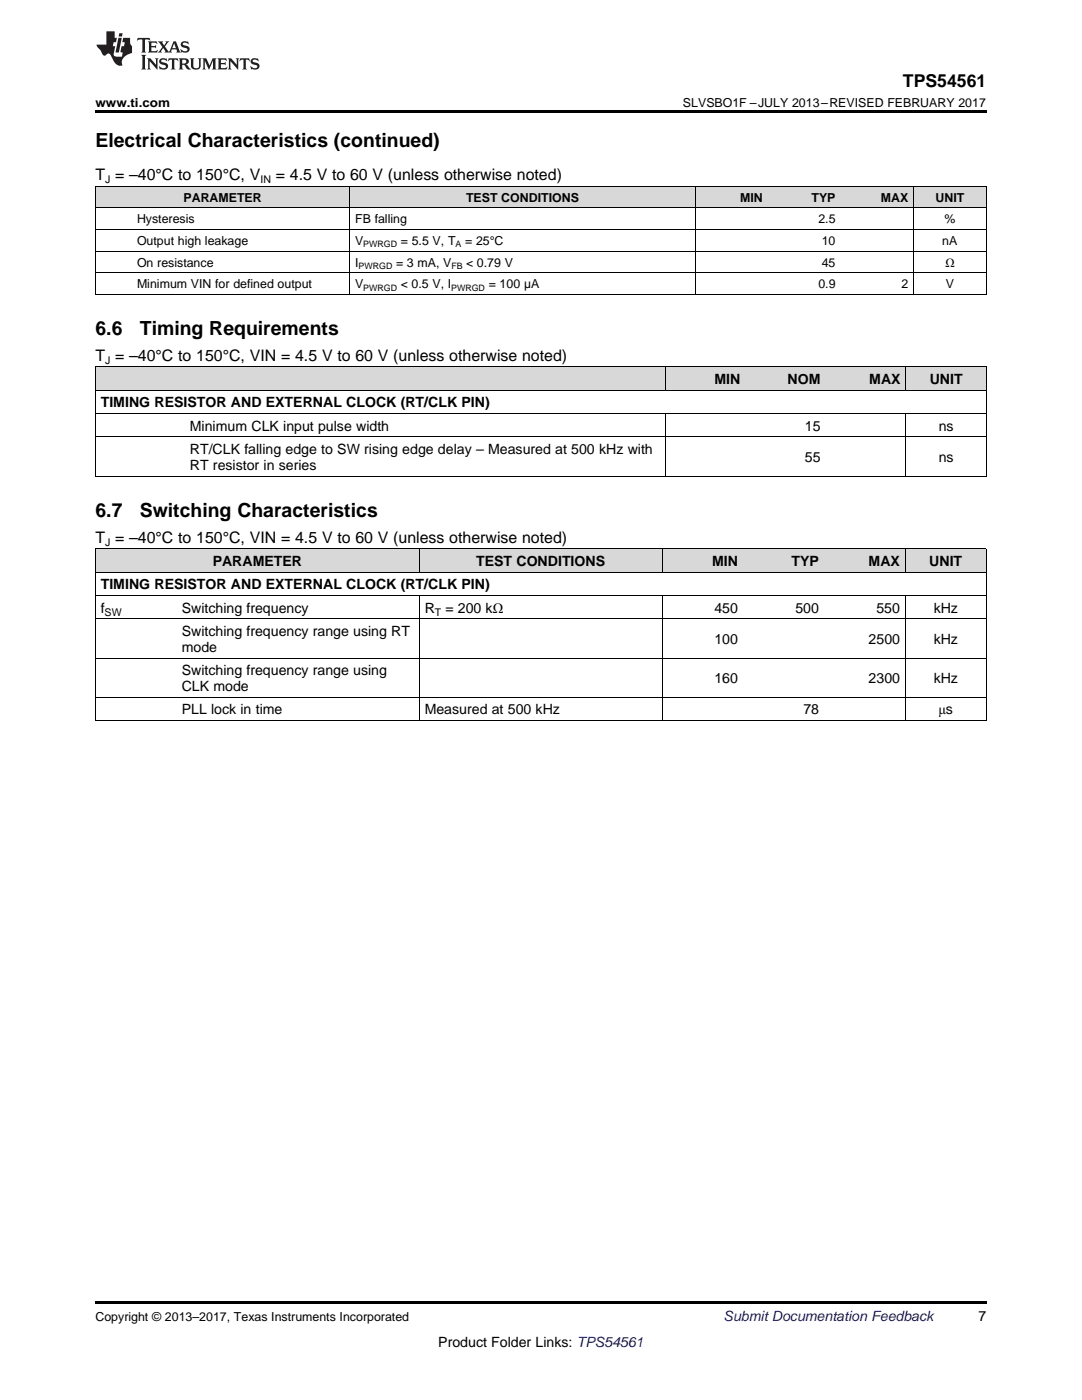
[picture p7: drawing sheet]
<svg xmlns="http://www.w3.org/2000/svg" width="216mm" height="279mm" viewBox="0 0 216 279" stroke-linecap="round" stroke-linejoin="round" font-family="sans-serif">
<defs><g id="words">
<g font-size="3.9">
<text x="19" y="29.3">Electrical Characteristics (continued)</text>
<text x="19" y="66.9">6.6</text>
<text x="27.9" y="66.9">Timing Requirements</text>
<text x="19" y="103.2">6.7</text>
<text x="27.9" y="103.2">Switching Characteristics</text>
</g>
<text font-size="3.5" x="180.2" y="17.3">TPS54561</text>
<g font-size="3.2">
<text x="19" y="36">T = –40°C to 150°C, V</text>
<text x="55" y="36">= 4.5 V to 60 V (unless otherwise noted)</text>
<text x="19" y="72">T = –40°C to 150°C, VIN = 4.5 V to 60 V (unless otherwise noted)</text>
<text x="19" y="108.3">T = –40°C to 150°C, VIN = 4.5 V to 60 V (unless otherwise noted)</text>
</g>
<g font-size="2.8">
<text x="142.6" y="76.7">MIN</text>
<text x="157.2" y="76.7">NOM</text>
<text x="173.5" y="76.7">MAX</text>
<text x="185.5" y="76.7">UNIT</text>
<text x="20.1" y="81.3">TIMING RESISTOR AND EXTERNAL CLOCK (RT/CLK PIN)</text>
<text x="37.9" y="86">Minimum CLK input pulse width</text>
<text x="160.6" y="86">15</text>
<text x="187.3" y="86">ns</text>
<text x="37.9" y="90.6">RT/CLK falling edge to SW rising edge delay – Measured at 500 kHz with</text>
<text x="37.9" y="93.8">RT resistor in series</text>
<text x="160.6" y="92.2">55</text>
<text x="187.3" y="92.2">ns</text>
<text x="42.4" y="113">PARAMETER</text>
<text x="95" y="113">TEST CONDITIONS</text>
<text x="142.1" y="113">MIN</text>
<text x="157.9" y="113">TYP</text>
<text x="173.3" y="113">MAX</text>
<text x="185.4" y="113">UNIT</text>
<text x="20.1" y="117.6">TIMING RESISTOR AND EXTERNAL CLOCK (RT/CLK PIN)</text>
<text x="20.1" y="122.3">f</text>
<text x="36.3" y="122.3">Switching frequency</text>
<text x="84.7" y="122.3">R</text>
<text x="88.9" y="122.3">= 200 kΩ</text>
<text x="142.6" y="122.3">450</text>
<text x="158.7" y="122.3">500</text>
<text x="174.9" y="122.3">550</text>
<text x="186.3" y="122.3">kHz</text>
<text x="36.3" y="126.9">Switching frequency range using RT</text>
<text x="36.3" y="130.1">mode</text>
<text x="142.6" y="128.5">100</text>
<text x="173.3" y="128.5">2500</text>
<text x="186.3" y="128.5">kHz</text>
<text x="36.3" y="134.8">Switching frequency range using</text>
<text x="36.3" y="137.9">CLK mode</text>
<text x="142.6" y="136.3">160</text>
<text x="173.3" y="136.3">2300</text>
<text x="186.3" y="136.3">kHz</text>
<text x="36.3" y="142.6">PLL lock in time</text>
<text x="84.7" y="142.6">Measured at 500 kHz</text>
<text x="160.3" y="142.6">78</text>
<text x="187.3" y="142.6">μs</text>
<text x="195.3" y="263.6">7</text>
<text x="87.5" y="268.9">Product Folder Links: TPS54561</text>
</g>
<text font-size="2.8" fill="#0000c8" x="144.4" y="263.6">Submit Documentation Feedback</text>
<g font-size="2.5">
<text x="19" y="21.4">www.ti.com</text>
<text x="136.3" y="21.4">SLVSBO1F –JULY 2013–REVISED FEBRUARY 2017</text>
<text x="36.6" y="40.3">PARAMETER</text>
<text x="93" y="40.3">TEST CONDITIONS</text>
<text x="147.7" y="40.3">MIN</text>
<text x="161.9" y="40.3">TYP</text>
<text x="175.8" y="40.3">MAX</text>
<text x="186.7" y="40.3">UNIT</text>
<text x="27.3" y="44.6">Hysteresis</text>
<text x="70.9" y="44.6">FB falling</text>
<text x="163.3" y="44.6">2.5</text>
<text x="188.5" y="44.6">%</text>
<text x="27.3" y="48.9">Output high leakage</text>
<text x="27.3" y="53.2">On resistance</text>
<text x="70.9" y="48.9">V</text>
<text x="70.9" y="53.2">I</text>
<text x="79" y="53.2">= 3 mA, V</text>
<text x="80" y="48.9">= 5.5 V, T</text>
<text x="92.8" y="48.9">= 25°C</text>
<text x="93" y="53.2">&lt; 0.79 V</text>
<text x="164" y="48.9">10</text>
<text x="164" y="53.2">45</text>
<text x="188" y="48.9">nA</text>
<text x="188.6" y="53.2">Ω</text>
<text x="27.3" y="57.5">Minimum VIN for defined output</text>
<text x="70.9" y="57.5">V</text>
<text x="80" y="57.5">&lt; 0.5 V, I</text>
<text x="97.5" y="57.5">= 100 µA</text>
<text x="163.3" y="57.5">0.9</text>
<text x="179.9" y="57.5">2</text>
<text x="188.7" y="57.5">V</text>
<text x="19" y="263.6">Copyright © 2013–2017, Texas Instruments Incorporated</text>
</g>
<g font-size="2.1">
<text x="21" y="36.6">J</text>
<text x="52" y="36.6">IN</text>
<text x="21" y="72.6">J</text>
<text x="21" y="108.9">J</text>
<text x="20.9" y="122.8">SW</text>
<text x="86.7" y="122.8">T</text>
</g>
<g font-size="1.8">
<text x="71.5" y="53.7">PWRGD</text>
<text x="72.5" y="49.4">PWRGD</text>
<text x="90.1" y="53.7">FB</text>
<text x="90.9" y="49.4">A</text>
<text x="72.5" y="58">PWRGD</text>
<text x="90" y="58">PWRGD</text>
</g>
</g></defs>
<g fill="#d8d8d8">
<path d="M19 109.6h16.2v4.6h-16.2z"/>
<path d="M35.2 109.6h48.5v4.6h-48.5z"/>
<path d="M83.7 109.6h48.5v4.6h-48.5z"/>
<path d="M132.2 109.6h16.1v4.6h-16.1z"/>
<path d="M148.3 109.6h16.2v4.6h-16.2z"/>
<path d="M164.5 109.6h16.2v4.6h-16.2z"/>
<path d="M180.7 109.6h16.1v4.6h-16.1z"/>
<path d="M19 73.3h17.8v4.6h-17.8z"/>
<path d="M36.8 73.3h96v4.6h-96z"/>
<path d="M132.8 73.3h16v4.6h-16z"/>
<path d="M148.8 73.3h16v4.6h-16z"/>
<path d="M164.8 73.3h16v4.6h-16z"/>
<path d="M180.8 73.3h16v4.6h-16z"/>
<path d="M19 37.3h7.3v4.3h-7.3z"/>
<path d="M26.3 37.3h43.5v4.3h-43.5z"/>
<path d="M69.8 37.3h43.6v4.3h-43.6z"/>
<path d="M113.4 37.3h25.4v4.3h-25.4z"/>
<path d="M138.8 37.3h14.5v4.3h-14.5z"/>
<path d="M153.3 37.3h14.5v4.3h-14.5z"/>
<path d="M167.8 37.3h14.5v4.3h-14.5z"/>
<path d="M182.3 37.3h14.5v4.3h-14.5z"/>
</g>
<g fill="#000">
<path d="M19 22h177.8v.5h-177.8zM19 58.7l.2 .1zM69.7 58.7l.1 .1zM113.3 58.7l.1 .1zM138.7 58.7l.1 .1zM153.2 58.7l.1 .1zM167.7 58.7l.1 .1zM182.2 58.7l.1 .1zM196.7 58.7l.1 .1zM19 95l.2 .1zM132.7 95l.1 .1zM180.7 95l.1 .1z"/>
<path d="M196.7 95l.1 .1zM19 143.8l.2 .1zM83.6 143.8l.1 .1zM132.1 143.8l.1 .1zM180.6 143.8l.1 .1zM196.7 143.8l.1 .1zM19 259.7h177.8v.5h-177.8z"/>
</g>
<g fill="none" stroke="#000" stroke-width=".2">
<path d="M19 37.2h177.8M19.1 37.2v21.6M69.8 37.2v21.6M138.7 37.2v21.6M182.3 37.2v21.6M196.8 37.2v21.6M19 58.7h177.8M19 54.4h177.8M19 50.1h177.8M19 45.8h177.8M19 41.5h177.8M19 73.2h177.8v21.9"/>
<path d="M19 77.9h177.8M19.1 73.2v21.9M132.8 73.2v4.7M180.8 73.2v4.7M19 95h177.8M19 87.2h177.8M19 82.5h177.8M132.8 82.5v12.6M180.8 82.5v12.6M19 118.8h177.8M19 114.2h177.8M19 109.5h177.8"/>
<path d="M19.1 109.5v34.4M83.6 109.5v4.7M83.6 118.9v25M132.1 109.5v4.7M132.1 118.9v25M180.6 109.5v4.7M180.6 118.9v25M196.8 109.5v34.4M19 139.2h177.8M19 131.3h177.8M19 123.5h177.8M19 143.8h177.8"/>
</g>
<g fill="#231f20">
<path d="M27.5 7.6l-.1 .5 .4-.2h.6v.1v2.1l-.2 .4h1l-.3-.4v-2.1l.1-.1h.5l.5 .2-.2-.5zM29.5 8.3l.2 .3v1.5l-.2 .4h1.8l.2-.6a1.04 1.04 0 0 1-1.3 .2v-.7h.6l.3 .2v-.6l-.3 .2h-.6v-.6l.8-.1 .4 .3-.2-.5zM31.5 8.3l.9 1.1-.9 1.1h.8l-.2-.2 .5-.7 .4 .7-.2 .2h1.5l-.1-.2 .1-.4h.9l.1 .4-.2 .2h1l-.3-.3-.7-1.9h-.5l-.9 2-.8-1 .9-1h-.8l.1 .3-.3 .5-.4-.6 .2-.2zM34.7 8.6l.4 1h-.7zM36.3 8.4a.63 .63 0 0 0-.2 .7 .63 .63 0 0 0 .6 .4l.6 .2 .1 .2a.75 .75 0 0 1-.7 .4 .75 .75 0 0 1-.6-.5l.1 .7 .1-.1a1.11 1.11 0 0 0 1.5-.6 1.13 1.13 0 0 0-1.2-.8l-.1-.4a1.04 1.04 0 0 1 1.2 .2l-.2-.5-.1 .1-.5-.2zM28.2 10.9l.2 .4v2.2l-.2 .4h1l-.3-.4v-2.2l.3-.4zM29.3 11.6l.3 .4v1.5l-.3 .4h.8l-.2-.4v-1.3l1.5 1.7v-1.9l.2-.4h-.7l.2 .4v.9l-1.1-1.3zM32 11.8a.62 .62 0 0 0-.2 .7 .62 .62 0 0 0 .6 .4l.6 .1 .1 .3a.76 .76 0 0 1-.7 .3 .76 .76 0 0 1-.6-.4l.1 .7 .1-.1a1.11 1.11 0 0 0 1.5-.6 1.13 1.13 0 0 0-1.2-.8l-.1-.4a1.04 1.04 0 0 1 1.2 .2l-.2-.6-.1 .1-.5-.1zM33.7 11.6l-.2 .6a.61 .61 0 0 1 .8-.3v1.6l-.2 .4h.9l-.2-.4v-1.6a.63 .63 0 0 1 .8 .3l-.2-.6zM35.6 11.6l.3 .4v1.5l-.3 .4h1l-.2-.2v-.8l.5 .2a.76 .76 0 0 0 1.2 .7l-1-1a.58 .58 0 0 0 .6-.5 .58 .58 0 0 0-.5-.6zM36.4 11.9h.1a.45 .45 0 0 1 .5 .1 .45 .45 0 0 1 .1 .5l-.7 .2zM37.9 11.6l.2 .2a2.17 2.17 0 0 0 .3 1.9 .99 .99 0 0 0 1.6-.6v-1.1l.2-.4h-.7l.2 .2a1.92 1.92 0 0 1-.2 1.8 .6 .6 0 0 1-.9-.5v-1.1l.2-.4zM40.4 11.6l.2 .4v1.5l-.2 .4h.7l-.2-.4v-1.4l.8 1.8 .8-1.8v1.4l-.2 .4h.9l-.2-.4v-1.5l.2-.4h-.8l-.6 1.5-.6-1.5zM43.4 11.6l.2 .4v1.5l-.2 .4h1.8l.2-.6a1.04 1.04 0 0 1-1.3 .1v-.6h.5l.4 .2v-.6l-.4 .2h-.5v-.7h.8l.3 .3-.1-.6zM45.5 11.6l.2 .4v1.5l-.2 .4h.7l-.2-.4v-1.3l1.5 1.7v-1.9l.2-.4h-.7l.2 .4v.9l-1.1-1.3zM47.9 11.6l-.1 .6a.61 .61 0 0 1 .8-.3v1.6l-.3 .4h1l-.3-.4 .1-1.6a.63 .63 0 0 1 .7 .3l-.1-.6zM50.2 11.8a.62 .62 0 0 0-.2 .7 .62 .62 0 0 0 .6 .4l.6 .1 .2 .3a.76 .76 0 0 1-.8 .3 .76 .76 0 0 1-.6-.4l.1 .7 .2-.1a1.11 1.11 0 0 0 1.5-.6 1.13 1.13 0 0 0-1.3-.8l-.1-.4a1.04 1.04 0 0 1 1.2 .2l-.1-.6-.2 .1-.5-.1z"/>
<path d="M21.2 6.3v2.6h-1.9l.1 .4 .7 .9a.91 .91 0 0 0 1 .8 .56 .56 0 0 1 .5-.3 .56 .56 0 0 1 .5 .3l.4 .8a1.53 1.53 0 0 0 1.9 1.2 1.54 1.54 0 0 1 1-2.1l.9-.3v-1.4a1.52 1.52 0 0 1-.3-1.6h-1.4l-.2 .8h.5l-.2 .8h-.4l-.2 1v.2l.4 .1-.2 .8a1.93 1.93 0 0 1-1.6-.3l.3-1.8h-.5l.2-.8h.4l.2-.8h-.4v-1.3zM23.6 7.6l-.6 2.9h.7l.6-2.9zM23.8 6.6l-.1 .7h.6l.2-.7z"/>
</g>
<use href="#words"/>
</svg>
